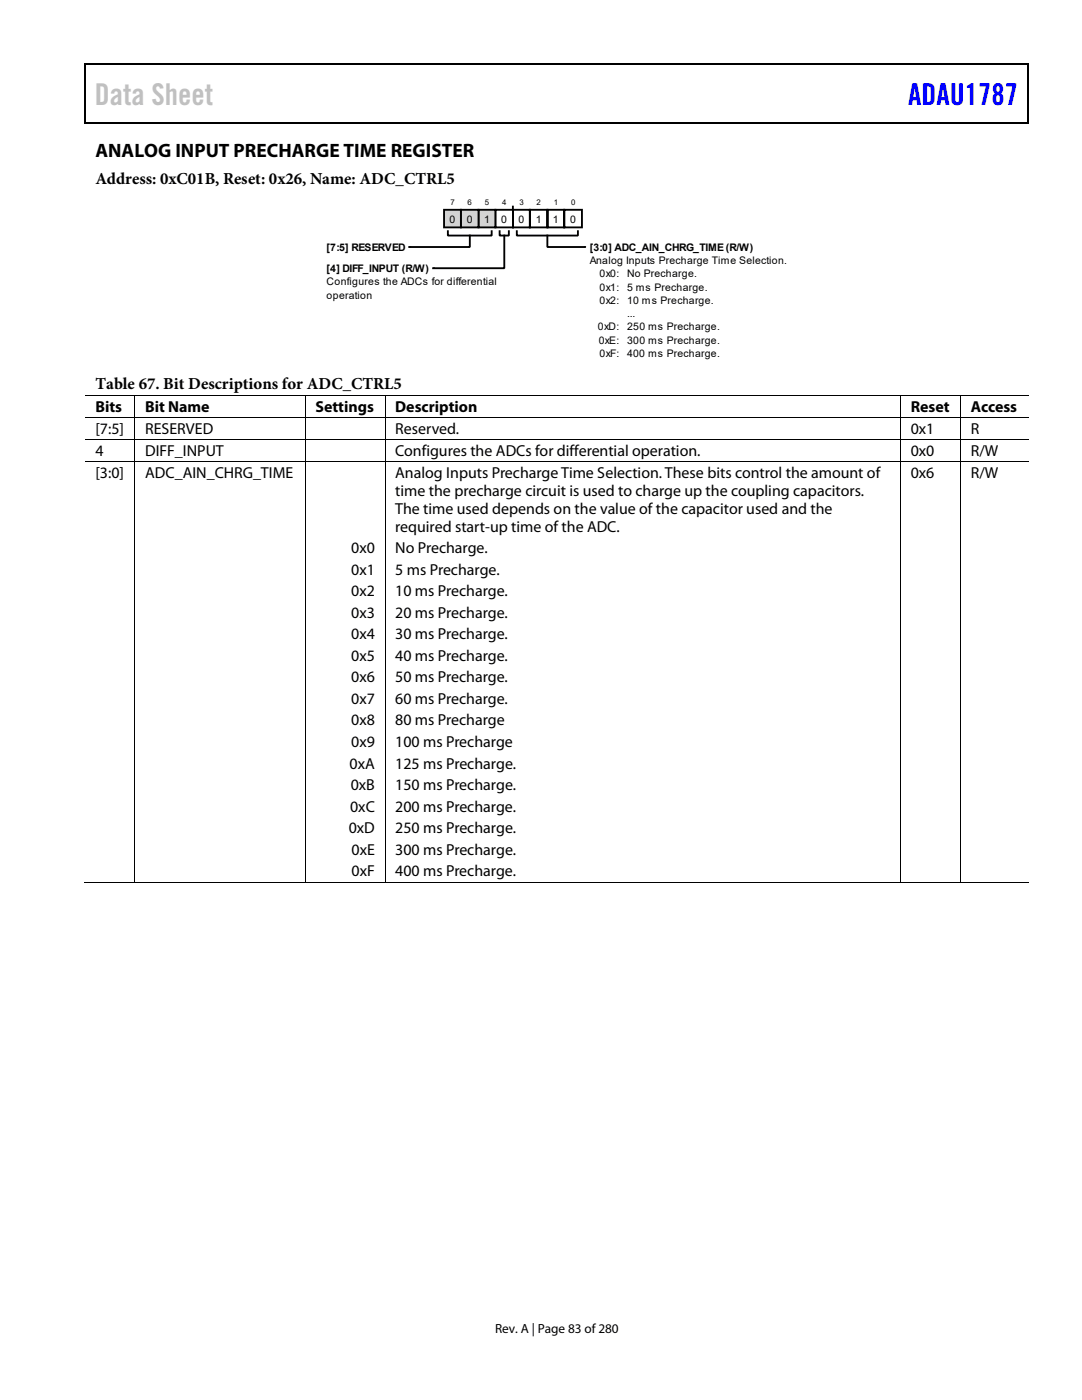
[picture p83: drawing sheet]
<svg xmlns="http://www.w3.org/2000/svg" width="216mm" height="279mm" viewBox="0 0 216 279" stroke-linecap="round" stroke-linejoin="round" font-family="sans-serif">
<defs><g id="words">
<text font-size="6" fill="#c0c0c0" x="18.9" y="21">Data Sheet</text>
<text font-size="6" fill="#00f" x="181.2" y="21">ADAU1787</text>
<text font-size="3.9" x="19" y="31.3">ANALOG INPUT PRECHARGE TIME REGISTER</text>
<g font-size="3.3">
<text x="19" y="36.8">Address: 0xC01B, Reset: 0x26, Name: ADC_CTRL5</text>
<text x="19" y="77.7">Table 67. Bit Descriptions for ADC_CTRL5</text>
</g>
<g font-size="3.2">
<text x="19" y="82.2">Bits</text>
<text x="29" y="82.2">Bit Name</text>
<text x="62.9" y="82.2">Settings</text>
<text x="78.9" y="82.2">Description</text>
<text x="181.7" y="82.2">Reset</text>
<text x="193.7" y="82.2">Access</text>
<text x="19" y="86.6">[7:5]</text>
<text x="29" y="86.6">RESERVED</text>
<text x="78.8" y="86.6">Reserved.</text>
<text x="181.7" y="86.6">0x1</text>
<text x="193.7" y="86.6">R</text>
<text x="19" y="91">4</text>
<text x="19" y="95.3">[3:0]</text>
<text x="29" y="91">DIFF_INPUT</text>
<text x="29" y="95.3">ADC_AIN_CHRG_TIME</text>
<text x="78.9" y="91">Configures the ADCs for differential operation.</text>
<text x="78.9" y="95.3">Analog Inputs Precharge Time Selection. These bits control the amount of</text>
<text x="181.7" y="91">0x0</text>
<text x="181.7" y="95.3">0x6</text>
<text x="193.7" y="91">R/W</text>
<text x="193.7" y="95.3">R/W</text>
<text x="78.9" y="98.9">time the precharge circuit is used to charge up the coupling capacitors.</text>
<text x="78.9" y="102.5">The time used depends on the value of the capacitor used and the</text>
<text x="78.9" y="106.1">required start-up time of the ADC.</text>
<text x="70.1" y="110.4">0x0</text>
<text x="78.9" y="110.4">No Precharge.</text>
<text x="70.1" y="114.7">0x1</text>
<text x="70.1" y="119">0x2</text>
<text x="78.9" y="114.7">5 ms Precharge.</text>
<text x="78.9" y="119">10 ms Precharge.</text>
<text x="70.1" y="123.3">0x3</text>
<text x="78.9" y="123.3">20 ms Precharge.</text>
<text x="70.1" y="127.6">0x4</text>
<text x="70.1" y="131.9">0x5</text>
<text x="78.9" y="127.6">30 ms Precharge.</text>
<text x="78.9" y="131.9">40 ms Precharge.</text>
<text x="70.1" y="136.2">0x6</text>
<text x="78.9" y="136.2">50 ms Precharge.</text>
<text x="70.1" y="140.5">0x7</text>
<text x="78.9" y="140.5">60 ms Precharge.</text>
<text x="70.1" y="149.1">0x9</text>
<text x="70.1" y="144.8">0x8</text>
<text x="78.9" y="149.1">100 ms Precharge</text>
<text x="78.9" y="144.8">80 ms Precharge</text>
<text x="69.8" y="153.4">0xA</text>
<text x="78.9" y="153.4">125 ms Precharge.</text>
<text x="69.9" y="162">0xC</text>
<text x="70" y="157.7">0xB</text>
<text x="78.9" y="157.7">150 ms Precharge.</text>
<text x="78.9" y="162">200 ms Precharge.</text>
<text x="69.6" y="166.3">0xD</text>
<text x="78.9" y="166.3">250 ms Precharge.</text>
<text x="70.1" y="170.6">0xE</text>
<text x="78.9" y="170.6">300 ms Precharge.</text>
<text x="70.2" y="174.9">0xF</text>
<text x="78.9" y="174.9">400 ms Precharge.</text>
</g>
<text font-size="2.6" x="98.8" y="266">Rev. A | Page 83 of 280</text>
<g font-size="2.1">
<text x="89.7" y="44.4">0</text>
<text x="93.1" y="44.4">0</text>
<text x="96.6" y="44.4">1</text>
<text x="100" y="44.4">0</text>
<text x="103.5" y="44.4">0</text>
<text x="106.9" y="44.4">1</text>
<text x="110.3" y="44.4">1</text>
<text x="113.8" y="44.4">0</text>
<text x="65.2" y="50.1">[7:5] RESERVED</text>
<text x="117.7" y="50.1">[3:0] ADC_AIN_CHRG_TIME (R/W)</text>
<text x="117.7" y="52.7">Analog Inputs Precharge Time Selection.</text>
<text x="65.2" y="57">Configures the ADCs for differential</text>
<text x="65.2" y="59.6">operation</text>
<text x="65.2" y="54.3">[4] DIFF_INPUT (R/W)</text>
<text x="119.6" y="58">0x1:</text>
<text x="119.6" y="55.4">0x0:</text>
<text x="125.1" y="55.4">No Precharge.</text>
<text x="125.1" y="58">5 ms Precharge.</text>
<text x="119.3" y="65.9">0xD:</text>
<text x="119.6" y="60.7">0x2:</text>
<text x="125.1" y="60.7">10 ms Precharge.</text>
<text x="125.1" y="63.3">...</text>
<text x="125.1" y="65.9">250 ms Precharge.</text>
<text x="119.5" y="68.6">0xE:</text>
<text x="119.6" y="71.2">0xF:</text>
<text x="125.1" y="71.2">400 ms Precharge.</text>
<text x="125.1" y="68.6">300 ms Precharge.</text>
</g>
<g font-size="1.6">
<text x="89.9" y="41">7</text>
<text x="93.3" y="41">6</text>
<text x="96.8" y="41">5</text>
<text x="100.2" y="41">4</text>
<text x="103.6" y="41">3</text>
<text x="107.1" y="41">2</text>
<text x="110.5" y="41">1</text>
<text x="113.9" y="41">0</text>
</g>
</g></defs>
<path d="M16.9 12.7h.2v1h-.2zM205.1 12.7h.2v1h-.2zM205.1 12.7h.2v.3h-.2zM82.3 24.4h.2v.3h-.2zM205.1 24.4h.2v.3h-.2z" fill="#000"/>
<path d="M16.9 12.8h188.2M17 13.7v11M205.2 13.7v11M205.1 24.5h-188.2" fill="none" stroke="#000" stroke-width=".25"/>
<path d="M98.8 41.9h3.6v3.5h-3.6zM102.4 41.9h3.3v3.5h-3.3zM105.7 41.9h3.5v3.5h-3.5zM109.2 41.9h3.4v3.5h-3.4zM112.6 41.9h3.5v3.5h-3.5z" fill="none" stroke="#000" stroke-width=".37"/>
<path d="M95.5 41.9h3.3v3.5h-3.3z" fill="#d3d3d3"/>
<path d="M95.5 41.9h3.3v3.5h-3.3z" fill="none" stroke="#000" stroke-width=".37"/>
<path d="M92 41.9h3.5v3.5h-3.5z" fill="#d3d3d3"/>
<path d="M92 41.9h3.5v3.5h-3.5z" fill="none" stroke="#000" stroke-width=".37"/>
<path d="M88.6 41.9h3.4v3.5h-3.4z" fill="#d3d3d3"/>
<path d="M88.6 41.9h3.4v3.5h-3.4zM89.4 46.1v.9h8.7v-.9M93.7 47v2.3h-12M99.7 46.1v.9h1.8v-.9M100.6 47v6.5h-14.2M102.3 41.2v.7M103.1 46.1v.9h12.2v-.9M109.2 47v2.3h7.5" fill="none" stroke="#000" stroke-width=".37"/>
<g fill="none" stroke="#000" stroke-width=".2">
<path d="M81.7 49.3h.1M86.5 53.5h.1M116.6 49.3h.1M17 78.9h188.2M26.9 79v4.3M60.9 79v4.3M76.8 79v4.3M179.7 79v4.3M191.7 79v4.3M17 83.4h188.2M17 87.8h188.2M17 92.1h188.2"/>
<path d="M26.9 83.4v4.3M26.9 87.8v4.3M26.9 92.2v83.9M60.9 83.4v4.3M60.9 87.8v4.3M60.9 92.2v83.9M76.8 83.4v4.3M76.8 87.8v4.3M76.8 92.2v83.9M179.7 83.4v4.3M179.7 87.8v4.3M179.7 92.2v83.9"/>
<path d="M191.7 83.4v4.3M191.7 87.8v4.3M191.7 92.2v83.9M16.8 176h10.1M27 176h33.9M61 176h15.8M76.9 176h102.8M179.7 176h11.9M191.7 176h13.5"/>
</g>
<use href="#words"/>
</svg>
